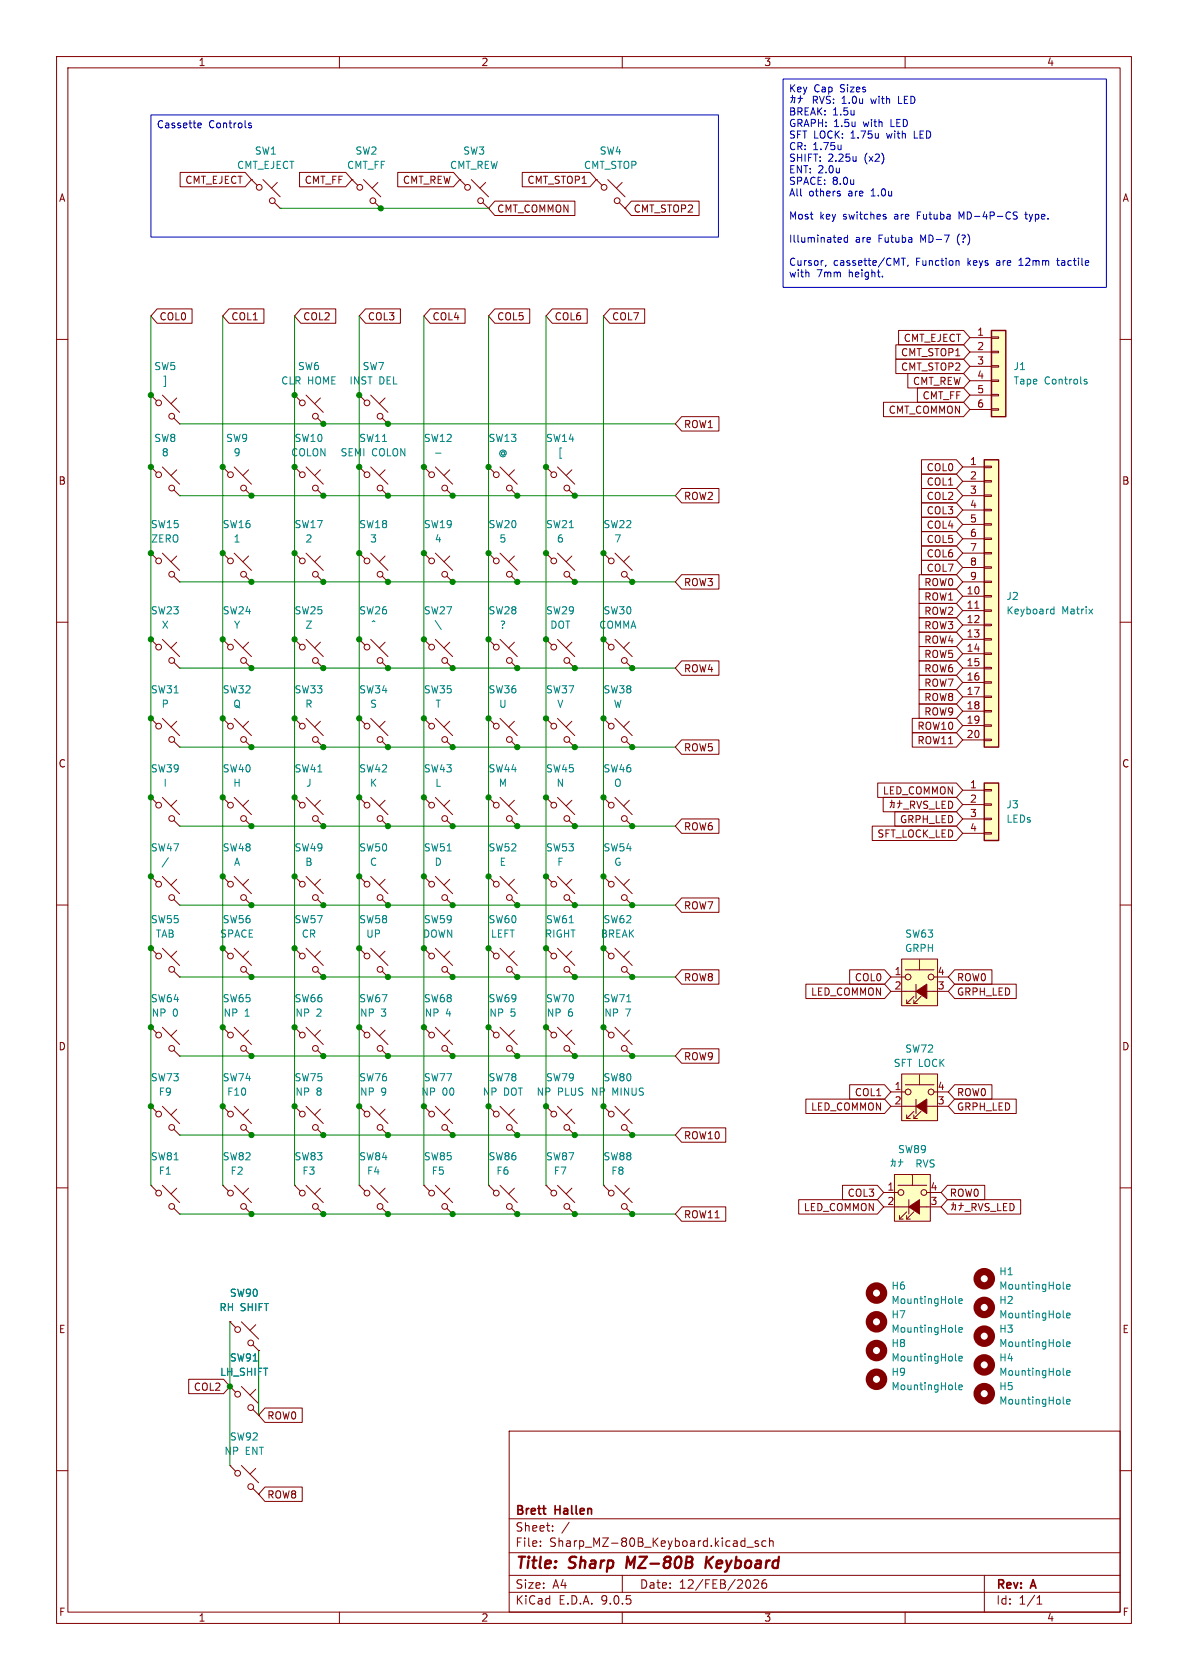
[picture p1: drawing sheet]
<svg xmlns="http://www.w3.org/2000/svg" width="210mm" height="297mm" viewBox="0 0 210 297" stroke-linecap="round" stroke-linejoin="round" font-family="sans-serif">
<defs><g id="words">
<g font-size="2.8" fill="#840000">
<text x="91" y="277.9">Title:</text>
<text x="100.7" y="277.9">Sharp</text>
<text x="111.6" y="277.9">MZ-80B</text>
<text x="126.4" y="277.9">Keyboard</text>
</g>
<g font-size="2.1" fill="#840000">
<text x="91" y="268.2">Brett</text>
<text x="98.2" y="268.2">Hallen</text>
<text x="91" y="273.7">File:</text>
<text x="91" y="271">Sheet:</text>
<text x="97.1" y="273.7">Sharp_MZ-80B_Keyboard.kicad_sch</text>
<text x="91" y="281.1">Size:</text>
<text x="97.7" y="281.1">A4</text>
<text x="113" y="281.1">Date:</text>
<text x="120" y="281.1">12/FEB/2026</text>
<text x="176" y="281.3">Rev:</text>
<text x="182.4" y="281.3">A</text>
<text x="91" y="283.9">KiCad</text>
<text x="98.7" y="283.9">E.D.A.</text>
<text x="106.3" y="283.9">9.0.5</text>
<text x="176" y="283.9">Id:</text>
<text x="180.1" y="283.9">1/1</text>
</g>
<g font-size="1.8" fill="#840000">
<text x="35" y="11.9">1</text>
<text x="85" y="11.9">2</text>
<text x="135" y="11.9">3</text>
<text x="185" y="11.9">4</text>
<text x="10.3" y="35.9">A</text>
<text x="32.7" y="32.7">CMT_EJECT</text>
<text x="53.8" y="32.7">CMT_FF</text>
<text x="71.1" y="32.7">CMT_REW</text>
<text x="93.1" y="32.7">CMT_STOP1</text>
<text x="198.4" y="35.9">A</text>
<text x="87.8" y="37.8">CMT_COMMON</text>
<text x="111.9" y="37.8">CMT_STOP2</text>
<text x="28.1" y="56.8">COL0</text>
<text x="40.8" y="56.8">COL1</text>
<text x="53.5" y="56.8">COL2</text>
<text x="64.9" y="56.8">COL3</text>
<text x="76.4" y="56.8">COL4</text>
<text x="87.8" y="56.8">COL5</text>
<text x="97.9" y="56.8">COL6</text>
<text x="108.1" y="56.8">COL7</text>
<text x="172.6" y="59.4">1</text>
<text x="159.2" y="65.7">CMT_STOP2</text>
<text x="159.2" y="63.2">CMT_STOP1</text>
<text x="159.7" y="60.6">CMT_EJECT</text>
<text x="172.6" y="62">2</text>
<text x="172.6" y="64.5">3</text>
<text x="161.3" y="68.3">CMT_REW</text>
<text x="163" y="70.8">CMT_FF</text>
<text x="172.6" y="67.1">4</text>
<text x="172.6" y="69.6">5</text>
<text x="120.8" y="75.9">ROW1</text>
<text x="157" y="73.3">CMT_COMMON</text>
<text x="172.6" y="72.1">6</text>
<text x="163.7" y="83.5">COL0</text>
<text x="171.4" y="82.3">1</text>
<text x="10.3" y="85.9">B</text>
<text x="120.8" y="88.6">ROW2</text>
<text x="163.7" y="88.6">COL2</text>
<text x="163.7" y="86">COL1</text>
<text x="171.4" y="84.8">2</text>
<text x="171.4" y="87.4">3</text>
<text x="171.4" y="89.9">4</text>
<text x="198.3" y="85.9">B</text>
<text x="163.7" y="91.1">COL3</text>
<text x="163.7" y="93.7">COL4</text>
<text x="171.4" y="92.5">5</text>
<text x="171.4" y="95">6</text>
<text x="163.7" y="101.3">COL7</text>
<text x="163.7" y="96.2">COL5</text>
<text x="163.7" y="98.7">COL6</text>
<text x="171.4" y="97.5">7</text>
<text x="171.4" y="100.1">8</text>
<text x="120.8" y="103.8">ROW3</text>
<text x="163.3" y="103.8">ROW0</text>
<text x="163.3" y="106.4">ROW1</text>
<text x="170.8" y="105.2">10</text>
<text x="170.8" y="107.7">11</text>
<text x="171.4" y="102.6">9</text>
<text x="163.3" y="108.9">ROW2</text>
<text x="163.3" y="114">ROW4</text>
<text x="163.3" y="111.4">ROW3</text>
<text x="170.8" y="110.2">12</text>
<text x="170.8" y="112.8">13</text>
<text x="120.8" y="119.1">ROW4</text>
<text x="163.3" y="116.5">ROW5</text>
<text x="163.3" y="119.1">ROW6</text>
<text x="170.8" y="115.3">14</text>
<text x="170.8" y="117.9">15</text>
<text x="163.3" y="121.6">ROW7</text>
<text x="163.3" y="124.1">ROW8</text>
<text x="170.8" y="120.4">16</text>
<text x="170.8" y="122.9">17</text>
<text x="170.8" y="125.5">18</text>
<text x="162.1" y="131.8">ROW11</text>
<text x="162.1" y="129.2">ROW10</text>
<text x="163.3" y="126.7">ROW9</text>
<text x="170.8" y="128">19</text>
<text x="170.8" y="130.6">20</text>
<text x="10.3" y="135.9">C</text>
<text x="120.8" y="133">ROW5</text>
<text x="198.3" y="135.9">C</text>
<text x="156" y="140.7">LED_COMMON</text>
<text x="171.4" y="139.4">1</text>
<text x="171.4" y="142">2</text>
<text x="120.8" y="147">ROW6</text>
<text x="155" y="148.3">SFT_LOCK_LED</text>
<text x="159" y="145.7">GRPH_LED</text>
<text x="171.4" y="144.5">3</text>
<text x="171.4" y="147.1">4</text>
<text x="120.8" y="161">ROW7</text>
<text x="120.8" y="173.7">ROW8</text>
<text x="151" y="173.7">COL0</text>
<text x="158" y="172.5">1</text>
<text x="165.7" y="172.5">4</text>
<text x="169.1" y="173.7">ROW0</text>
<text x="143.3" y="176.2">LED_COMMON</text>
<text x="158" y="175">2</text>
<text x="165.7" y="175">3</text>
<text x="169.1" y="176.2">GRPH_LED</text>
<text x="10.3" y="185.9">D</text>
<text x="198.3" y="185.9">D</text>
<text x="120.8" y="187.6">ROW9</text>
<text x="143.3" y="196.5">LED_COMMON</text>
<text x="151" y="194">COL1</text>
<text x="158" y="192.8">1</text>
<text x="158" y="195.3">2</text>
<text x="165.7" y="192.8">4</text>
<text x="165.7" y="195.3">3</text>
<text x="169.1" y="196.5">GRPH_LED</text>
<text x="169.1" y="194">ROW0</text>
<text x="120.8" y="201.6">ROW10</text>
<text x="120.8" y="215.6">ROW11</text>
<text x="142" y="214.3">LED_COMMON</text>
<text x="149.7" y="211.8">COL3</text>
<text x="156.8" y="210.6">1</text>
<text x="156.8" y="213.1">2</text>
<text x="164.4" y="210.6">4</text>
<text x="164.4" y="213.1">3</text>
<text x="167.8" y="211.8">ROW0</text>
<text x="10.3" y="235.9">E</text>
<text x="198.3" y="235.9">E</text>
<text x="34.2" y="246.1">COL2</text>
<text x="47.1" y="251.1">ROW0</text>
<text x="47.1" y="265.1">ROW8</text>
<text x="10.3" y="285.9">F</text>
<text x="35" y="286.9">1</text>
<text x="85" y="286.9">2</text>
<text x="135" y="286.9">3</text>
<text x="185" y="286.9">4</text>
<text x="198.4" y="285.9">F</text>
</g>
<g font-size="1.8" fill="#0000c2">
<text x="139.4" y="16.6">Key</text>
<text x="143.9" y="16.6">Cap</text>
<text x="148.6" y="16.6">Sizes</text>
<text x="27.6" y="23">Cassette</text>
<text x="36.9" y="23">Controls</text>
<text x="139.4" y="20.7">BREAK:</text>
<text x="139.4" y="22.8">GRAPH: 1.5u</text>
<text x="147.2" y="20.7">1.5u</text>
<text x="148.7" y="18.7">1.0u</text>
<text x="152.7" y="22.8">with</text>
<text x="157.7" y="22.8">LED</text>
<text x="159" y="18.7">LED</text>
<text x="139.4" y="24.8">SFT LOCK:</text>
<text x="139.4" y="26.9">CR:</text>
<text x="139.4" y="28.9">SHIFT:</text>
<text x="143.7" y="26.9">1.75u</text>
<text x="146.4" y="28.9">2.25u</text>
<text x="150.5" y="24.8">1.75u</text>
<text x="152.9" y="28.9">(x2)</text>
<text x="157" y="24.8">with</text>
<text x="162" y="24.8">LED</text>
<text x="139.4" y="31">ENT: 2.0u</text>
<text x="139.4" y="33">SPACE:</text>
<text x="139.4" y="35.1">All</text>
<text x="143" y="35.1">others</text>
<text x="147.1" y="33">8.0u</text>
<text x="150.1" y="35.1">are</text>
<text x="154.3" y="35.1">1.0u</text>
<text x="139.4" y="39.1">Most</text>
<text x="144.9" y="39.1">key</text>
<text x="149.2" y="39.1">switches</text>
<text x="158.4" y="39.1">are</text>
<text x="162.6" y="39.1">Futuba</text>
<text x="170.2" y="39.1">MD-4P-CS</text>
<text x="182.1" y="39.1">type.</text>
<text x="139.4" y="43.2">Illuminated</text>
<text x="139.4" y="47.3">Cursor,</text>
<text x="147.3" y="47.3">cassette/CMT,</text>
<text x="151.2" y="43.2">are</text>
<text x="155.4" y="43.2">Futuba</text>
<text x="162" y="47.3">Function</text>
<text x="163" y="43.2">MD-7</text>
<text x="169.6" y="43.2">(?)</text>
<text x="171.3" y="47.3">keys</text>
<text x="176.6" y="47.3">are</text>
<text x="180.8" y="47.3">12mm</text>
<text x="187.8" y="47.3">tactile</text>
<text x="139.4" y="49.4">with</text>
<text x="144.4" y="49.4">7mm</text>
<text x="150.1" y="49.4">height.</text>
</g>
<g font-size="1.8" fill="#008484">
<text x="45" y="27.5">SW1</text>
<text x="62.7" y="27.5">SW2</text>
<text x="81.8" y="27.5">SW3</text>
<text x="105.9" y="27.5">SW4</text>
<text x="41.8" y="30.1">CMT_EJECT</text>
<text x="61.3" y="30.1">CMT_FF</text>
<text x="79.5" y="30.1">CMT_REW</text>
<text x="103.1" y="30.1">CMT_STOP</text>
<text x="27.2" y="65.6">SW5</text>
<text x="52.6" y="65.6">SW6</text>
<text x="64" y="65.6">SW7</text>
<text x="179.1" y="65.6">J1</text>
<text x="28.7" y="68.2">]</text>
<text x="49.6" y="68.2">CLR HOME</text>
<text x="61.7" y="68.2">INST</text>
<text x="67" y="68.2">DEL</text>
<text x="179.1" y="68.2">Tape</text>
<text x="184.6" y="68.2">Controls</text>
<text x="27.2" y="78.3">SW8</text>
<text x="28.5" y="80.9">8</text>
<text x="39.9" y="78.3">SW9</text>
<text x="41.2" y="80.9">9</text>
<text x="51.4" y="80.9">COLON</text>
<text x="52" y="78.3">SW10</text>
<text x="60.1" y="80.9">SEMI</text>
<text x="63.4" y="78.3">SW11</text>
<text x="65.7" y="80.9">COLON</text>
<text x="74.8" y="78.3">SW12</text>
<text x="86.3" y="78.3">SW13</text>
<text x="88" y="80.9">@</text>
<text x="96.4" y="78.3">SW14</text>
<text x="98.5" y="80.9">[</text>
<text x="26.6" y="93.6">SW15</text>
<text x="39.3" y="93.6">SW16</text>
<text x="52" y="93.6">SW17</text>
<text x="63.4" y="93.6">SW18</text>
<text x="74.8" y="93.6">SW19</text>
<text x="86.3" y="93.6">SW20</text>
<text x="96.4" y="93.6">SW21</text>
<text x="106.6" y="93.6">SW22</text>
<text x="26.6" y="96.1">ZERO</text>
<text x="41.2" y="96.1">1</text>
<text x="53.9" y="96.1">2</text>
<text x="65.3" y="96.1">3</text>
<text x="76.8" y="96.1">4</text>
<text x="88.2" y="96.1">5</text>
<text x="98.4" y="96.1">6</text>
<text x="108.5" y="96.1">7</text>
<text x="177.8" y="106.3">J2</text>
<text x="26.6" y="108.8">SW23</text>
<text x="28.5" y="111.4">X</text>
<text x="39.3" y="108.8">SW24</text>
<text x="41.3" y="111.4">Y</text>
<text x="52" y="108.8">SW25</text>
<text x="53.9" y="111.4">Z</text>
<text x="63.4" y="108.8">SW26</text>
<text x="74.8" y="108.8">SW27</text>
<text x="76.9" y="111.4">\</text>
<text x="86.3" y="108.8">SW28</text>
<text x="88.3" y="111.4">?</text>
<text x="96.4" y="108.8">SW29</text>
<text x="97.2" y="111.4">DOT</text>
<text x="105.8" y="111.4">COMMA</text>
<text x="106.6" y="108.8">SW30</text>
<text x="177.8" y="108.8">Keyboard</text>
<text x="187.7" y="108.8">Matrix</text>
<text x="26.6" y="122.8">SW31</text>
<text x="28.5" y="125.3">P</text>
<text x="39.3" y="122.8">SW32</text>
<text x="41.1" y="125.3">Q</text>
<text x="52" y="122.8">SW33</text>
<text x="53.9" y="125.3">R</text>
<text x="63.4" y="122.8">SW34</text>
<text x="65.3" y="125.3">S</text>
<text x="74.8" y="122.8">SW35</text>
<text x="76.9" y="125.3">T</text>
<text x="86.3" y="122.8">SW36</text>
<text x="88.1" y="125.3">U</text>
<text x="96.4" y="122.8">SW37</text>
<text x="98.4" y="125.3">V</text>
<text x="106.6" y="122.8">SW38</text>
<text x="108.4" y="125.3">W</text>
<text x="26.6" y="136.8">SW39</text>
<text x="39.3" y="136.8">SW40</text>
<text x="52" y="136.8">SW41</text>
<text x="63.4" y="136.8">SW42</text>
<text x="74.8" y="136.8">SW43</text>
<text x="86.3" y="136.8">SW44</text>
<text x="96.4" y="136.8">SW45</text>
<text x="106.6" y="136.8">SW46</text>
<text x="28.8" y="139.3">I</text>
<text x="41.1" y="139.3">H</text>
<text x="54" y="139.3">J</text>
<text x="65.3" y="139.3">K</text>
<text x="76.9" y="139.3">L</text>
<text x="88.1" y="139.3">M</text>
<text x="98.3" y="139.3">N</text>
<text x="108.5" y="139.3">O</text>
<text x="177.8" y="143.1">J3</text>
<text x="177.8" y="145.6">LEDs</text>
<text x="26.6" y="150.7">SW47</text>
<text x="39.3" y="150.7">SW48</text>
<text x="41.3" y="153.3">A</text>
<text x="52" y="150.7">SW49</text>
<text x="53.9" y="153.3">B</text>
<text x="63.4" y="150.7">SW50</text>
<text x="65.3" y="153.3">C</text>
<text x="74.8" y="150.7">SW51</text>
<text x="76.7" y="153.3">D</text>
<text x="86.3" y="150.7">SW52</text>
<text x="88.2" y="153.3">E</text>
<text x="96.4" y="150.7">SW53</text>
<text x="98.4" y="153.3">F</text>
<text x="106.6" y="150.7">SW54</text>
<text x="108.5" y="153.3">G</text>
<text x="26.6" y="163.4">SW55</text>
<text x="27.4" y="166">TAB</text>
<text x="38.8" y="166">SPACE</text>
<text x="39.3" y="163.4">SW56</text>
<text x="52" y="163.4">SW57</text>
<text x="53.2" y="166">CR</text>
<text x="63.4" y="163.4">SW58</text>
<text x="64.6" y="166">UP</text>
<text x="74.7" y="166">DOWN</text>
<text x="74.8" y="163.4">SW59</text>
<text x="86.3" y="163.4">SW60</text>
<text x="86.7" y="166">LEFT</text>
<text x="96.2" y="166">RIGHT</text>
<text x="96.4" y="163.4">SW61</text>
<text x="106.1" y="166">BREAK</text>
<text x="106.6" y="163.4">SW62</text>
<text x="159.9" y="166">SW63</text>
<text x="159.9" y="168.5">GRPH</text>
<text x="26.6" y="177.4">SW64</text>
<text x="26.7" y="179.9">NP</text>
<text x="30.5" y="179.9">0</text>
<text x="39.3" y="177.4">SW65</text>
<text x="39.4" y="179.9">NP</text>
<text x="43.2" y="179.9">1</text>
<text x="52" y="177.4">SW66</text>
<text x="52.1" y="179.9">NP</text>
<text x="55.9" y="179.9">2</text>
<text x="63.4" y="177.4">SW67</text>
<text x="63.5" y="179.9">NP</text>
<text x="67.3" y="179.9">3</text>
<text x="74.8" y="177.4">SW68</text>
<text x="75" y="179.9">NP</text>
<text x="78.8" y="179.9">4</text>
<text x="86.3" y="177.4">SW69</text>
<text x="86.4" y="179.9">NP</text>
<text x="90.2" y="179.9">5</text>
<text x="96.4" y="177.4">SW70</text>
<text x="96.6" y="179.9">NP</text>
<text x="100.3" y="179.9">6</text>
<text x="106.6" y="177.4">SW71</text>
<text x="106.7" y="179.9">NP</text>
<text x="110.5" y="179.9">7</text>
<text x="26.6" y="191.4">SW73</text>
<text x="39.3" y="191.4">SW74</text>
<text x="52" y="191.4">SW75</text>
<text x="63.4" y="191.4">SW76</text>
<text x="74.8" y="191.4">SW77</text>
<text x="86.3" y="191.4">SW78</text>
<text x="96.4" y="191.4">SW79</text>
<text x="106.6" y="191.4">SW80</text>
<text x="157.9" y="188.8">SFT LOCK</text>
<text x="159.9" y="186.3">SW72</text>
<text x="28" y="193.9">F9</text>
<text x="40.1" y="193.9">F10</text>
<text x="52.1" y="193.9">NP</text>
<text x="55.9" y="193.9">8</text>
<text x="63.5" y="193.9">NP</text>
<text x="67.3" y="193.9">9</text>
<text x="74.4" y="193.9">NP</text>
<text x="78.1" y="193.9">00</text>
<text x="85.2" y="193.9">NP</text>
<text x="89" y="193.9">DOT</text>
<text x="94.8" y="193.9">NP</text>
<text x="98.5" y="193.9">PLUS NP</text>
<text x="108.1" y="193.9">MINUS</text>
<text x="26.6" y="205.3">SW81</text>
<text x="28" y="207.9">F1</text>
<text x="39.3" y="205.3">SW82</text>
<text x="40.7" y="207.9">F2</text>
<text x="52" y="205.3">SW83</text>
<text x="53.4" y="207.9">F3</text>
<text x="63.4" y="205.3">SW84</text>
<text x="64.8" y="207.9">F4</text>
<text x="74.8" y="205.3">SW85</text>
<text x="76.2" y="207.9">F5</text>
<text x="86.3" y="205.3">SW86</text>
<text x="87.6" y="207.9">F6</text>
<text x="96.4" y="205.3">SW87</text>
<text x="97.8" y="207.9">F7</text>
<text x="106.6" y="205.3">SW88</text>
<text x="108" y="207.9">F8</text>
<text x="157.1" y="206.6">þÿ0«0Ê</text>
<text x="158.6" y="204.1">SW89</text>
<text x="162.1" y="206.6">RVS</text>
<text x="176.5" y="225.7">H1</text>
<text x="38.7" y="232">RH SHIFT</text>
<text x="40.5" y="229.5">SW90</text>
<text x="157.5" y="228.2">H6</text>
<text x="157.5" y="230.7">MountingHole</text>
<text x="157.5" y="233.3">H7</text>
<text x="176.5" y="228.2">MountingHole</text>
<text x="176.5" y="230.7">H2</text>
<text x="176.5" y="233.3">MountingHole</text>
<text x="157.5" y="235.8">MountingHole</text>
<text x="157.5" y="238.4">H8</text>
<text x="176.5" y="235.8">H3</text>
<text x="176.5" y="238.4">MountingHole</text>
<text x="38.8" y="243.4">LH_SHIFT</text>
<text x="40.5" y="240.9">SW91</text>
<text x="157.5" y="243.4">H9</text>
<text x="157.5" y="246">MountingHole</text>
<text x="157.5" y="240.9">MountingHole</text>
<text x="176.5" y="246">H5</text>
<text x="176.5" y="240.9">H4</text>
<text x="176.5" y="243.4">MountingHole</text>
<text x="176.5" y="248.5">MountingHole</text>
<text x="39.6" y="257.4">NP</text>
<text x="40.5" y="254.9">SW92</text>
<text x="43.3" y="257.4">ENT</text>
</g>
</g></defs>
<g fill="none" stroke="#840000" stroke-width=".18">
<path d="M10 10h190v277h-190zM12 12h186v273h-186zM60 10v2M110 10v2M160 10v2M44.4 31.8l1.1 1M44.4 31.8h.1M46.5 31.8l3 3M48.5 35.8l1 1M49 32.3l-1 1M49.5 36.8h.1M10 60h2"/>
<path d="M198 60h2M74.9 82.6l1 1M74.9 82.6h.1M74.9 97.8l1 1M74.9 97.8h.1M77 82.6l3 3M77 97.8l3 3M79 86.6l1 1M79.5 83.1l-1 1M79.5 98.3l-1 1M80 87.6h.1M86.4 82.6l1 1"/>
<path d="M86.4 82.6h.1M86.4 97.8l1 1M86.4 97.8h.1M88.4 82.6l3 3M88.4 97.8l3 3M90.4 86.6l1 1M90.9 83.1l-1 1M90.9 98.3l-1 1M91.4 87.6h.1M96.5 82.6l1 1M96.5 82.6h.1M98.6 82.6l3 3"/>
<path d="M100.6 86.6l1 1M101.1 83.1l-1 1M101.6 87.6h.1M106.7 97.8l1 1M106.7 97.8h.1M108.7 97.8l3.1 3M111.3 98.3l-1.1 1M10 110h2M79 101.9l1 1M80 102.9h.1M90.4 101.9l1 1M91.4 102.9h.1"/>
<path d="M96.5 113l1 1M96.5 113h.1M98.6 113l3 3.1M100.6 117.1l1 1M101.1 113.5l-1 1.1M101.6 118.1h.1M106.7 113l1 1M106.7 113h.1M108.7 113l3.1 3.1M110.7 101.9l1.1 1M110.7 117.1l1.1 1M111.3 113.5l-1.1 1.1"/>
<path d="M111.8 102.9h.1M111.8 118.1h.1M198 110h2M26.7 127l1 1M26.7 127h.1M28.7 127l3 3M30.7 131.1l1 1M31.2 127.5l-1 1M31.7 132.1h.1M39.4 127l1 1M39.4 127h.1M41.4 127l3 3"/>
<path d="M43.4 131.1l1 1M43.9 127.5l-1 1M44.4 132.1h.1M96.5 127l1 1M96.5 127h.1M98.6 127l3 3M100.6 131.1l1 1M101.1 127.5l-1 1M101.6 132.1h.1M106.7 127l1 1M106.7 127h.1M108.7 127l3.1 3"/>
<path d="M110.7 131.1l1.1 1M111.3 127.5l-1.1 1M111.8 132.1h.1M10 160h2M26.7 154.9l1 1.1M26.7 154.9h.1M28.7 154.9l3 3.1M30.7 159l1 1M31.2 155.4l-1 1.1M86.4 154.9l1 1.1M86.4 154.9h.1M88.4 154.9l3 3.1"/>
<path d="M90.4 159l1 1M90.9 155.4l-1 1.1M96.5 154.9l1 1.1M96.5 154.9h.1M98.6 154.9l3 3.1M100.6 159l1 1M101.1 155.4l-1 1.1M106.7 154.9l1 1.1M106.7 154.9h.1M108.7 154.9l3.1 3.1M110.7 159l1.1 1M111.3 155.4l-1.1 1.1"/>
<path d="M198 160h2M26.7 167.6l1 1.1M26.7 167.6h.1M28.7 167.6l3 3.1M30.7 171.7l1 1M31.2 168.1l-1 1.1M31.7 172.7h.1M31.7 160h.1M39.4 167.6l1 1.1M39.4 167.6h.1M41.4 167.6l3 3.1M43.4 171.7l1 1"/>
<path d="M43.9 168.1l-1 1.1M44.4 172.7h.1M86.4 167.6l1 1.1M86.4 167.6h.1M88.4 167.6l3 3.1M90.4 171.7l1 1M90.9 168.1l-1 1.1M91.4 160h.1M91.4 172.7h.1M96.5 167.6l1 1.1M96.5 167.6h.1M98.6 167.6l3 3.1"/>
<path d="M100.6 171.7l1 1M101.1 168.1l-1 1.1M101.6 160h.1M101.6 172.7h.1M106.7 167.6l1 1.1M106.7 167.6h.1M108.7 167.6l3.1 3.1M110.7 171.7l1.1 1M111.3 168.1l-1.1 1.1M111.8 172.7h.1M111.8 160h.1M26.7 181.6l1 1"/>
<path d="M26.7 181.6h.1M28.7 181.6l3 3.1M30.7 185.7l1 1M31.2 182.1l-1 1M31.7 186.7h.1M39.4 195.6l1 1M39.4 195.6h.1M39.4 181.6l1 1M39.4 181.6h.1M41.4 195.6l3 3M41.4 181.6l3 3.1M43.4 199.6l1 1.1"/>
<path d="M43.4 185.7l1 1M43.9 196.1l-1 1M43.9 182.1l-1 1M44.4 186.7h.1M10 210h2M44.4 200.7h.1M198 210h2M90 253h108v32h-108zM10 260h2M90 278.5h108M90 274.5h108M90 268.5h108"/>
<path d="M95.5 273.2v.2M95.5 272.5v.1M97.7 270.5v.2M97.7 269.8v.1M100.6 269.1l-1.3 1.9M110 278.5v3M132 273.5h1.2M134 279.4v.5l-.8 .9h.9M134 272.5l-.3-.1-.2 .2v.2l.5 .2v.3h-.5M134.9 279.4a1.17 1.17 0 0 0-.1 1.3h.6l.1-.6-.2-.2h-.5l-.1 .2M135.4 272.5l-.4-.1-.3 .3v.4l.1 .2h.6M136 272.5l.3-.1 .3 .1 .1 .9"/>
<path d="M136 271.9v1.5M174 278.5v6.5M198 260h2M60 285v2M90 281.5h108M110 285v2M160 285v2M183.3 283.6h.9M183.3 282.5l.5-.4v1.5"/>
<circle cx="45.8" cy="33.1" r=".51"/>
<circle cx="48.1" cy="35.5" r=".51"/>
<circle cx="76.3" cy="99.2" r=".51"/>
<circle cx="76.3" cy="83.9" r=".51"/>
<circle cx="78.6" cy="86.3" r=".51"/>
<circle cx="87.7" cy="99.2" r=".51"/>
<circle cx="87.7" cy="83.9" r=".51"/>
<circle cx="90" cy="86.3" r=".51"/>
<circle cx="97.9" cy="83.9" r=".51"/>
<circle cx="100.2" cy="86.3" r=".51"/>
<circle cx="108.1" cy="99.2" r=".51"/>
<circle cx="78.6" cy="101.5" r=".51"/>
<circle cx="90" cy="101.5" r=".51"/>
<circle cx="97.9" cy="114.4" r=".51"/>
<circle cx="100.2" cy="116.8" r=".51"/>
<circle cx="108.1" cy="114.4" r=".51"/>
<circle cx="110.4" cy="101.5" r=".51"/>
<circle cx="110.4" cy="116.8" r=".51"/>
<circle cx="28" cy="128.4" r=".51"/>
<circle cx="30.4" cy="130.7" r=".51"/>
<circle cx="40.7" cy="128.4" r=".51"/>
<circle cx="43.1" cy="130.7" r=".51"/>
<circle cx="97.9" cy="128.4" r=".51"/>
<circle cx="100.2" cy="130.7" r=".51"/>
<circle cx="108.1" cy="128.4" r=".51"/>
<circle cx="110.4" cy="130.7" r=".51"/>
<circle cx="28" cy="156.3" r=".51"/>
<circle cx="30.4" cy="158.7" r=".51"/>
<circle cx="87.7" cy="156.3" r=".51"/>
<circle cx="90" cy="158.7" r=".51"/>
<circle cx="97.9" cy="156.3" r=".51"/>
<circle cx="100.2" cy="158.7" r=".51"/>
<circle cx="108.1" cy="156.3" r=".51"/>
<circle cx="110.4" cy="158.7" r=".51"/>
<circle cx="28" cy="169" r=".51"/>
<circle cx="30.4" cy="171.4" r=".51"/>
<circle cx="40.7" cy="169" r=".51"/>
<circle cx="43.1" cy="171.4" r=".51"/>
<circle cx="87.7" cy="169" r=".51"/>
<circle cx="90" cy="171.4" r=".51"/>
<circle cx="97.9" cy="169" r=".51"/>
<circle cx="100.2" cy="171.4" r=".51"/>
<circle cx="108.1" cy="169" r=".51"/>
<circle cx="110.4" cy="171.4" r=".51"/>
<circle cx="28" cy="183" r=".51"/>
<circle cx="30.4" cy="185.3" r=".51"/>
<circle cx="40.7" cy="197" r=".51"/>
<circle cx="40.7" cy="183" r=".51"/>
<circle cx="43.1" cy="199.3" r=".51"/>
<circle cx="43.1" cy="185.3" r=".51"/>
</g>
<path d="M110.9 275.2l-.2 2M124.9 275.2l-.2 2M125.1 276.1l.7 1.1M126.1 275.2l-1.3 1.1" fill="none" stroke="#840000" stroke-width=".4"/>
<path d="M77 80.1h1M29.8 151.6l-1.1 1.7M168.9 230.3l.2 .1M168.9 235.3l.2 .2M169.5 230l.6-.1-.1-.2-.3-.1-.2 .2 .1 .6h.4M169.5 235.1l.6-.1-.1-.3h-.3l-.2 .2 .1 .6h.4M168.9 245.5l.2 .2M168.9 240.4l.2 .2M169.5 245.3l.6-.2-.1-.2-.3-.1-.2 .2 .1 .6h.4M169.5 240.2l.6-.1-.1-.3h-.3l-.2 .1 .1 .6h.4" fill="none" stroke="#008484" stroke-width=".18"/>
<g fill="none" stroke="#840000" stroke-width="1.3">
<circle cx="154.9" cy="228.6" r="1.27"/>
<circle cx="154.9" cy="233.7" r="1.27"/>
<circle cx="154.9" cy="238.8" r="1.27"/>
<circle cx="154.9" cy="243.8" r="1.27"/>
</g>
<path d="M159.4 189.9h6.3v8.2h-6.3z" fill="#ffffc2"/>
<g fill="none" stroke="#840000" stroke-width=".18">
<path d="M157.5 195.6h10.1M157.5 193h2.5M159.4 189.9h6.3v8.2h-6.3zM160 191.8h5.1M160.3 197.1v.6h.6M161.5 197.1v.6h.7M161.5 196.5l-1.2 1.2M161.9 194.3v2.6M162.6 190v1.8M162.8 196.5l-1.3 1.2M165.1 193h2.5"/>
<circle cx="160.5" cy="193" r=".51"/>
<circle cx="164.6" cy="193" r=".51"/>
</g>
<path d="M161.9 195.6l1.9-1.3v2.6z" fill="#840000" stroke="#840000" stroke-width=".18"/>
<path d="M158.1 207.6h6.4v8.3h-6.4z" fill="#ffffc2"/>
<g fill="none" stroke="#840000" stroke-width=".18">
<path d="M52.1 127l1 1M52.1 127h.1M54.1 127l3 3M56.1 131.1l1 1M56.6 127.5l-1 1M57.1 132.1h.1M52.1 141l1 1M52.1 141h.1M54.1 141l3 3M56.1 145l1 1.1M56.6 141.5l-1 1M57.1 146.1h.1"/>
<path d="M156.2 213.4h10.2M156.2 210.8h2.5M158.1 207.6h6.4v8.3h-6.4zM158.7 209.6h5.1M159 214.9v.6h.6M160.3 214.9v.6h.6M160.3 214.2l-1.3 1.3M160.7 212.1v2.5M161.3 207.8v1.8M161.5 214.2l-1.2 1.3M163.8 210.8h2.6"/>
<circle cx="53.4" cy="128.4" r=".51"/>
<circle cx="55.8" cy="130.7" r=".51"/>
<circle cx="53.4" cy="142.3" r=".51"/>
<circle cx="55.8" cy="144.7" r=".51"/>
<circle cx="159.3" cy="210.8" r=".51"/>
<circle cx="163.3" cy="210.8" r=".51"/>
</g>
<path d="M160.7 213.4l1.9-1.3v2.5z" fill="#840000" stroke="#840000" stroke-width=".18"/>
<g fill="none" stroke="#840000" stroke-width="1.3">
<circle cx="174" cy="226.1" r="1.27"/>
<circle cx="174" cy="231.1" r="1.27"/>
<circle cx="174" cy="236.2" r="1.27"/>
<circle cx="174" cy="241.3" r="1.27"/>
<circle cx="174" cy="246.4" r="1.27"/>
</g>
<path d="M187.9 227.7l.2 .2M187.9 232.8l.2 .2M187.9 237.9l.2 .2M188.6 227.5l.6-.1-.1-.3h-.4l-.1 .1v.6h.5M188.6 232.6l.6-.2-.1-.2-.4-.1-.1 .2v.6h.5M188.6 237.6l.6-.1-.1-.2-.4-.1-.1 .2v.6h.5M187.9 248l.2 .2M187.9 243l.2 .1M188.6 247.8l.6-.1-.1-.3h-.4l-.1 .2v.6h.5M188.6 242.7l.6-.1-.1-.2-.4-.1-.1 .2v.6h.5" fill="none" stroke="#008484" stroke-width=".18"/>
<path d="M159.4 169.5h6.3v8.3h-6.3z" fill="#ffffc2"/>
<g fill="none" stroke="#840000" stroke-width=".18">
<path d="M52.1 69.9l1 1M52.1 69.9h.1M54.1 69.9l3 3M56.1 73.9l1 1M56.6 70.4l-1 1M57.1 74.9h.1M63.5 69.9l1 1M63.5 69.9h.1M65.5 69.9l3.1 3M67.6 73.9l1 1M68.1 70.4l-1 1M68.6 74.9h.1"/>
<path d="M26.7 82.6l1 1M26.7 82.6h.1M28.7 82.6l3 3M30.7 86.6l1 1M31.2 83.1l-1 1M31.7 87.6h.1M39.4 82.6l1 1M39.4 82.6h.1M41.4 82.6l3 3M43.4 86.6l1 1M43.9 83.1l-1 1M44.4 87.6h.1"/>
<path d="M52.1 82.6l1 1M52.1 82.6h.1M52.1 97.8l1 1M52.1 97.8h.1M54.1 82.6l3 3M54.1 97.8l3 3M56.1 86.6l1 1M56.6 83.1l-1 1M56.6 98.3l-1 1M57.1 87.6h.1M63.5 82.6l1 1M63.5 82.6h.1"/>
<path d="M63.5 97.8l1 1M63.5 97.8h.1M65.5 82.6l3.1 3M65.5 97.8l3.1 3M67.6 86.6l1 1M68.1 83.1l-1 1M68.1 98.3l-1 1M68.6 87.6h.1M96.5 97.8l1 1M96.5 97.8h.1M98.6 97.8l3 3M101.1 98.3l-1 1"/>
<path d="M52.1 113l1 1M52.1 113h.1M54.1 113l3 3.1M56.1 117.1l1 1M56.1 101.9l1 1M56.6 113.5l-1 1.1M57.1 118.1h.1M57.1 102.9h.1M63.5 113l1 1M63.5 113h.1M65.5 113l3.1 3.1M67.6 117.1l1 1"/>
<path d="M67.6 101.9l1 1M68.1 113.5l-1 1.1M68.6 118.1h.1M68.6 102.9h.1M74.9 113l1 1M74.9 113h.1M77 113l3 3.1M79 117.1l1 1M79.5 113.5l-1 1.1M80 118.1h.1M86.4 113l1 1M86.4 113h.1"/>
<path d="M88.4 113l3 3.1M90.4 117.1l1 1M90.9 113.5l-1 1.1M91.4 118.1h.1M100.6 101.9l1 1M101.6 102.9h.1M63.5 127l1 1M63.5 127h.1M65.5 127l3.1 3M67.6 131.1l1 1M68.1 127.5l-1 1M68.6 132.1h.1"/>
<path d="M74.9 127l1 1M74.9 127h.1M77 127l3 3M79 131.1l1 1M79.5 127.5l-1 1M80 132.1h.1M86.4 127l1 1M86.4 127h.1M88.4 127l3 3M90.4 131.1l1 1M90.9 127.5l-1 1M91.4 132.1h.1"/>
<path d="M26.7 141l1 1M26.7 141h.1M28.7 141l3 3M30.7 145l1 1.1M31.2 141.5l-1 1M31.7 146.1h.1M39.4 141l1 1M39.4 141h.1M39.4 154.9l1 1.1M39.4 154.9h.1M41.4 141l3 3M41.4 154.9l3 3.1"/>
<path d="M43.4 145l1 1.1M43.4 159l1 1M43.9 141.5l-1 1M43.9 155.4l-1 1.1M44.4 146.1h.1M52.1 154.9l1 1.1M52.1 154.9h.1M54.1 154.9l3 3.1M56.1 159l1 1M56.6 155.4l-1 1.1M63.5 141l1 1M63.5 141h.1"/>
<path d="M63.5 154.9l1 1.1M63.5 154.9h.1M65.5 141l3.1 3M65.5 154.9l3.1 3.1M67.6 145l1 1.1M67.6 159l1 1M68.1 141.5l-1 1M68.1 155.4l-1 1.1M68.6 146.1h.1M74.9 141l1 1M74.9 141h.1M74.9 154.9l1 1.1"/>
<path d="M74.9 154.9h.1M77 141l3 3M77 154.9l3 3.1M79 145l1 1.1M79 159l1 1M79.5 141.5l-1 1M79.5 155.4l-1 1.1M80 146.1h.1M86.4 141l1 1M86.4 141h.1M88.4 141l3 3M90.4 145l1 1.1"/>
<path d="M90.9 141.5l-1 1M91.4 146.1h.1M44.4 160h.1M52.1 167.6l1 1.1M52.1 167.6h.1M54.1 167.6l3 3.1M56.1 171.7l1 1M56.6 168.1l-1 1.1M57.1 160h.1M57.1 172.7h.1M63.5 167.6l1 1.1M63.5 167.6h.1"/>
<path d="M65.5 167.6l3.1 3.1M67.6 171.7l1 1M68.1 168.1l-1 1.1M68.6 172.7h.1M68.6 160h.1M74.9 167.6l1 1.1M74.9 167.6h.1M77 167.6l3 3.1M79 171.7l1 1M79.5 168.1l-1 1.1M80 172.7h.1M80 160h.1"/>
<path d="M157.5 175.3h10.1M157.5 172.7h2.5M159.4 169.5h6.3v8.3h-6.3zM160 171.5h5.1M160.3 176.8v.6h.6M161.5 176.8v.6h.7M161.5 176.1l-1.2 1.3M161.9 174v2.5M162.6 169.7v1.8M162.8 176.1l-1.3 1.3M165.1 172.7h2.5M52.1 195.6l1 1"/>
<path d="M52.1 195.6h.1M52.1 181.6l1 1M52.1 181.6h.1M54.1 195.6l3 3M54.1 181.6l3 3.1M56.1 199.6l1 1.1M56.1 185.7l1 1M56.6 196.1l-1 1M56.6 182.1l-1 1M57.1 186.7h.1M63.5 195.6l1 1M63.5 195.6h.1"/>
<path d="M63.5 181.6l1 1M63.5 181.6h.1M65.5 195.6l3.1 3M65.5 181.6l3.1 3.1M67.6 199.6l1 1.1M67.6 185.7l1 1M68.1 196.1l-1 1M68.1 182.1l-1 1M68.6 186.7h.1M74.9 195.6l1 1M74.9 195.6h.1M74.9 181.6l1 1"/>
<path d="M74.9 181.6h.1M77 195.6l3 3M77 181.6l3 3.1M79 199.6l1 1.1M79 185.7l1 1M79.5 196.1l-1 1M79.5 182.1l-1 1M80 186.7h.1M86.4 181.6l1 1M86.4 181.6h.1M86.4 195.6l1 1M86.4 195.6h.1"/>
<path d="M88.4 181.6l3 3.1M88.4 195.6l3 3M90.4 185.7l1 1M90.4 199.6l1 1.1M90.9 182.1l-1 1M90.9 196.1l-1 1M91.4 186.7h.1M96.5 195.6l1 1M96.5 195.6h.1M96.5 181.6l1 1M96.5 181.6h.1M98.6 195.6l3 3"/>
<path d="M98.6 181.6l3 3.1M100.6 199.6l1 1.1M100.6 185.7l1 1M101.1 196.1l-1 1M101.1 182.1l-1 1M101.6 186.7h.1M106.7 195.6l1 1M106.7 195.6h.1M106.7 181.6l1 1M106.7 181.6h.1M108.7 195.6l3.1 3M108.7 181.6l3.1 3.1"/>
<path d="M110.7 199.6l1.1 1.1M110.7 185.7l1.1 1M111.3 196.1l-1.1 1M111.3 182.1l-1.1 1M111.8 186.7h.1M26.7 209.6l1 1M26.7 209.6h.1M28.7 209.6l3 3M30.7 213.6l1 1M31.2 210.1l-1 1M31.7 214.6h.1M39.4 209.6l1 1"/>
<path d="M39.4 209.6h.1M41.4 209.6l3 3M43.4 213.6l1 1M43.9 210.1l-1 1M44.4 214.6h.1M52.1 209.6l1 1M52.1 209.6h.1M54.1 209.6l3 3M56.1 213.6l1 1M56.6 210.1l-1 1M57.1 200.7h.1M57.1 214.6h.1"/>
<path d="M63.5 209.6l1 1M63.5 209.6h.1M65.5 209.6l3.1 3M67.6 213.6l1 1M68.1 210.1l-1 1M68.6 200.7h.1M68.6 214.6h.1M74.9 209.6l1 1M74.9 209.6h.1M77 209.6l3 3M79 213.6l1 1M79.5 210.1l-1 1"/>
<path d="M80 200.7h.1M80 214.6h.1M86.4 209.6l1 1M86.4 209.6h.1M88.4 209.6l3 3M90.4 213.6l1 1M90.9 210.1l-1 1M91.4 200.7h.1M91.4 214.6h.1M96.5 209.6l1 1M96.5 209.6h.1M98.6 209.6l3 3"/>
<path d="M100.6 213.6l1 1M101.1 210.1l-1 1M101.6 200.7h.1M101.6 214.6h.1M106.7 209.6l1 1M106.7 209.6h.1M108.7 209.6l3.1 3M110.7 213.6l1.1 1M111.3 210.1l-1.1 1M111.8 200.7h.1M111.8 214.6h.1M40.6 233.7l1.1 1"/>
<path d="M40.6 233.7h.1M42.7 233.7l3 3M44.7 237.7l1 1.1M45.2 234.2l-1 1M45.7 238.8h.1M40.6 259.1l1.1 1M40.6 259.1h.1M40.6 245.1l1.1 1M40.6 245.1h.1M42.7 259.1l3 3M42.7 245.1l3 3.1M44.7 249.2l1 1"/>
<path d="M45.2 259.6l-1 1M45.2 245.6l-1 1M45.7 250.2h.1M44.7 263.1l1 1.1M45.7 264.2h.1"/>
<circle cx="53.4" cy="71.2" r=".51"/>
<circle cx="55.8" cy="73.6" r=".51"/>
<circle cx="64.9" cy="71.2" r=".51"/>
<circle cx="67.2" cy="73.6" r=".51"/>
<circle cx="28" cy="83.9" r=".51"/>
<circle cx="30.4" cy="86.3" r=".51"/>
<circle cx="40.7" cy="83.9" r=".51"/>
<circle cx="43.1" cy="86.3" r=".51"/>
<circle cx="53.4" cy="99.2" r=".51"/>
<circle cx="53.4" cy="83.9" r=".51"/>
<circle cx="55.8" cy="86.3" r=".51"/>
<circle cx="64.9" cy="83.9" r=".51"/>
<circle cx="64.9" cy="99.2" r=".51"/>
<circle cx="67.2" cy="86.3" r=".51"/>
<circle cx="97.9" cy="99.2" r=".51"/>
<circle cx="53.4" cy="114.4" r=".51"/>
<circle cx="55.8" cy="116.8" r=".51"/>
<circle cx="55.8" cy="101.5" r=".51"/>
<circle cx="64.9" cy="114.4" r=".51"/>
<circle cx="67.2" cy="116.8" r=".51"/>
<circle cx="67.2" cy="101.5" r=".51"/>
<circle cx="76.3" cy="114.4" r=".51"/>
<circle cx="78.6" cy="116.8" r=".51"/>
<circle cx="87.7" cy="114.4" r=".51"/>
<circle cx="90" cy="116.8" r=".51"/>
<circle cx="100.2" cy="101.5" r=".51"/>
<circle cx="64.9" cy="128.4" r=".51"/>
<circle cx="67.2" cy="130.7" r=".51"/>
<circle cx="76.3" cy="128.4" r=".51"/>
<circle cx="78.6" cy="130.7" r=".51"/>
<circle cx="87.7" cy="128.4" r=".51"/>
<circle cx="90" cy="130.7" r=".51"/>
<circle cx="28" cy="142.3" r=".51"/>
<circle cx="30.4" cy="144.7" r=".51"/>
<circle cx="40.7" cy="156.3" r=".51"/>
<circle cx="40.7" cy="142.3" r=".51"/>
<circle cx="43.1" cy="158.7" r=".51"/>
<circle cx="43.1" cy="144.7" r=".51"/>
<circle cx="53.4" cy="156.3" r=".51"/>
<circle cx="55.8" cy="158.7" r=".51"/>
<circle cx="64.9" cy="156.3" r=".51"/>
<circle cx="64.9" cy="142.3" r=".51"/>
<circle cx="67.2" cy="144.7" r=".51"/>
<circle cx="67.2" cy="158.7" r=".51"/>
<circle cx="76.3" cy="156.3" r=".51"/>
<circle cx="76.3" cy="142.3" r=".51"/>
<circle cx="78.6" cy="144.7" r=".51"/>
<circle cx="78.6" cy="158.7" r=".51"/>
<circle cx="87.7" cy="142.3" r=".51"/>
<circle cx="90" cy="144.7" r=".51"/>
<circle cx="53.4" cy="169" r=".51"/>
<circle cx="55.8" cy="171.4" r=".51"/>
<circle cx="64.9" cy="169" r=".51"/>
<circle cx="67.2" cy="171.4" r=".51"/>
<circle cx="76.3" cy="169" r=".51"/>
<circle cx="78.6" cy="171.4" r=".51"/>
<circle cx="160.5" cy="172.7" r=".51"/>
<circle cx="164.6" cy="172.7" r=".51"/>
<circle cx="53.4" cy="183" r=".51"/>
<circle cx="53.4" cy="197" r=".51"/>
<circle cx="55.8" cy="199.3" r=".51"/>
<circle cx="55.8" cy="185.3" r=".51"/>
<circle cx="64.9" cy="197" r=".51"/>
<circle cx="64.9" cy="183" r=".51"/>
<circle cx="67.2" cy="199.3" r=".51"/>
<circle cx="67.2" cy="185.3" r=".51"/>
<circle cx="76.3" cy="197" r=".51"/>
<circle cx="76.3" cy="183" r=".51"/>
<circle cx="78.6" cy="199.3" r=".51"/>
<circle cx="78.6" cy="185.3" r=".51"/>
<circle cx="87.7" cy="197" r=".51"/>
<circle cx="87.7" cy="183" r=".51"/>
<circle cx="90" cy="185.3" r=".51"/>
<circle cx="90" cy="199.3" r=".51"/>
<circle cx="97.9" cy="197" r=".51"/>
<circle cx="97.9" cy="183" r=".51"/>
<circle cx="100.2" cy="199.3" r=".51"/>
<circle cx="100.2" cy="185.3" r=".51"/>
<circle cx="108.1" cy="183" r=".51"/>
<circle cx="108.1" cy="197" r=".51"/>
<circle cx="110.4" cy="185.3" r=".51"/>
<circle cx="110.4" cy="199.3" r=".51"/>
<circle cx="28" cy="210.9" r=".51"/>
<circle cx="30.4" cy="213.3" r=".51"/>
<circle cx="40.7" cy="210.9" r=".51"/>
<circle cx="43.1" cy="213.3" r=".51"/>
<circle cx="53.4" cy="210.9" r=".51"/>
<circle cx="55.8" cy="213.3" r=".51"/>
<circle cx="64.9" cy="210.9" r=".51"/>
<circle cx="67.2" cy="213.3" r=".51"/>
<circle cx="76.3" cy="210.9" r=".51"/>
<circle cx="78.6" cy="213.3" r=".51"/>
<circle cx="87.7" cy="210.9" r=".51"/>
<circle cx="90" cy="213.3" r=".51"/>
<circle cx="97.9" cy="210.9" r=".51"/>
<circle cx="100.2" cy="213.3" r=".51"/>
<circle cx="108.1" cy="210.9" r=".51"/>
<circle cx="110.4" cy="213.3" r=".51"/>
<circle cx="42" cy="235.1" r=".51"/>
<circle cx="44.3" cy="237.4" r=".51"/>
<circle cx="42" cy="246.5" r=".51"/>
<circle cx="44.3" cy="248.8" r=".51"/>
<circle cx="42" cy="260.5" r=".51"/>
<circle cx="44.3" cy="262.8" r=".51"/>
</g>
<path d="M161.9 175.3l1.9-1.3v2.5z" fill="#840000" stroke="#840000" stroke-width=".18"/>
<path d="M65.8 109.9l.2-.2 .3 .2" fill="none" stroke="#008484" stroke-width=".18"/>
<path d="M175.3 58.4h2.5v15.3h-2.5z" fill="#ffffc2"/>
<path d="M175.3 58.4h2.5v15.3h-2.5z" fill="none" stroke="#840000" stroke-width=".25"/>
<g fill="none" stroke="#840000" stroke-width=".18">
<path d="M171.4 59.7h3.9M175.3 59.6h1.2v.2h-1.2zM171.4 62.2h3.9M171.4 64.8h3.9M171.4 67.3h3.9M171.4 69.9h3.9M171.4 72.4h3.9M175.3 62.1h1.2v.3h-1.2zM175.3 64.6h1.2v.3h-1.2zM175.3 67.2h1.2v.2h-1.2zM175.3 69.7h1.2v.3h-1.2zM175.3 72.3h1.2v.2h-1.2z"/>
<path d="M26.7 97.8l1 1M26.7 97.8h.1M28.7 97.8l3 3M31.2 98.3l-1 1M39.4 97.8l1 1M39.4 97.8h.1M41.4 97.8l3 3M43.9 98.3l-1 1M26.7 113l1 1M26.7 113h.1M28.7 113l3 3.1M30.7 117.1l1 1"/>
<path d="M30.7 101.9l1 1M31.2 113.5l-1 1.1M31.7 118.1h.1M31.7 102.9h.1M39.4 113l1 1M39.4 113h.1M41.4 113l3 3.1M43.4 117.1l1 1M43.4 101.9l1 1M43.9 113.5l-1 1.1M44.4 118.1h.1M44.4 102.9h.1"/>
<path d="M26.7 195.6l1 1M26.7 195.6h.1M28.7 195.6l3 3M30.7 199.6l1 1.1M31.2 196.1l-1 1M31.7 200.7h.1"/>
<circle cx="28" cy="99.2" r=".51"/>
<circle cx="40.7" cy="99.2" r=".51"/>
<circle cx="28" cy="114.4" r=".51"/>
<circle cx="30.4" cy="116.8" r=".51"/>
<circle cx="30.4" cy="101.5" r=".51"/>
<circle cx="40.7" cy="114.4" r=".51"/>
<circle cx="43.1" cy="116.8" r=".51"/>
<circle cx="43.1" cy="101.5" r=".51"/>
<circle cx="28" cy="197" r=".51"/>
<circle cx="30.4" cy="199.3" r=".51"/>
</g>
<path d="M191.7 67.4l.4 .1 .1 .2-.2 .2-.4-.1M191.7 67.1h.4" fill="none" stroke="#008484" stroke-width=".18"/>
<path d="M174 81.3h2.5v50.8h-2.5z" fill="#ffffc2"/>
<path d="M174 81.3h2.5v50.8h-2.5z" fill="none" stroke="#840000" stroke-width=".25"/>
<g fill="none" stroke="#840000" stroke-width=".18">
<path d="M170.2 82.6h3.8M170.2 85.1h3.8M170.2 87.6h3.8M170.2 90.2h3.8M170.2 92.7h3.8M170.2 95.3h3.8M170.2 97.8h3.8M174 82.4h1.3v.3h-1.3zM174 85h1.3v.2h-1.3zM174 87.5h1.3v.3h-1.3zM174 90h1.3v.3h-1.3zM174 92.6h1.3v.2h-1.3z"/>
<path d="M174 95.1h1.3v.3h-1.3zM174 97.7h1.3v.2h-1.3zM170.2 100.3h3.8M170.2 102.9h3.8M170.2 105.4h3.8M170.2 108h3.8M170.2 110.5h3.8M170.2 113h3.8M170.2 115.6h3.8M170.2 118.1h3.8M172.3 107.5h.8M174 100.2h1.3v.3h-1.3z"/>
<path d="M174 102.7h1.3v.3h-1.3zM174 105.3h1.3v.2h-1.3zM174 107.8h1.3v.3h-1.3zM174 110.4h1.3v.2h-1.3zM174 112.9h1.3v.3h-1.3zM174 115.4h1.3v.3h-1.3zM174 118h1.3v.2h-1.3zM170.2 120.7h3.8M170.2 123.2h3.8M170.2 125.7h3.8M170.2 128.3h3.8M170.2 130.8h3.8"/>
<path d="M174 120.5h1.3v.3h-1.3zM174 123.1h1.3v.2h-1.3zM174 125.6h1.3v.3h-1.3zM174 128.1h1.3v.3h-1.3zM174 130.7h1.3v.2h-1.3z"/>
</g>
<path d="M185.8 108.5h.5M185.8 107.7h.5M186.3 107.3v1.2M192.5 107.7l.7 .8M193.2 107.7l-.7 .8" fill="none" stroke="#008484" stroke-width=".18"/>
<path d="M174 138.4h2.5v10.2h-2.5z" fill="#ffffc2"/>
<path d="M174 138.4h2.5v10.2h-2.5z" fill="none" stroke="#840000" stroke-width=".25"/>
<g fill="none" stroke="#840000" stroke-width=".18">
<path d="M31.8 30.5h11.5l1.1 1.3-1.1 1.2h-11.5zM53 30.5h8.1l1.1 1.3-1.1 1.2h-8.1zM62.2 31.8l1 1M62.2 31.8h.1M64.3 31.8l3 3M66.3 35.8l1 1M66.8 32.3l-1 1M67.3 36.8h.1M70.3 30.5h9.9l1.1 1.3-1.1 1.2h-9.9zM81.3 31.8l1 1M81.3 31.8h.1M83.3 31.8l3.1 3"/>
<path d="M85.3 35.8l1.1 1M85.9 32.3l-1.1 1M86.4 36.8h.1M87.5 35.6h14.1v2.5h-14.1l-1.1-1.3zM92.3 30.5h12l1.1 1.3-1.1 1.2h-12zM105.4 31.8l1 1M105.4 31.8h.1M107.4 31.8l3.1 3M109.5 35.8l1 1M110 32.3l-1 1M110.5 36.8h.1M111.6 35.6h12v2.5h-12l-1.1-1.3z"/>
<path d="M27.8 54.6h6.2v2.6h-6.2l-1.1-1.3zM40.5 54.6h6.2v2.6h-6.2l-1.1-1.3zM53.2 54.6h6.2v2.6h-6.2l-1.1-1.3zM64.6 54.6h6.2v2.6h-6.2l-1.1-1.3zM76 54.6h6.2v2.6h-6.2l-1.1-1.3zM87.5 54.6h6.1v2.6h-6.1l-1.1-1.3zM97.6 54.6h6.2v2.6h-6.2l-1.1-1.3zM107.8 54.6h6.2v2.6h-6.2l-1.1-1.3zM158.8 58.4h11.5l1.1 1.3-1.1 1.3h-11.5zM26.7 69.9l1 1M26.7 69.9h.1M28.7 69.9l3 3"/>
<path d="M30.7 73.9l1 1M31.2 70.4l-1 1M31.7 74.9h.1M120.5 73.7h6.6v2.5h-6.6l-1.1-1.3zM156.2 71.1h14.1l1.1 1.3-1.1 1.3h-14.1zM158.4 63.5h11.9l1.1 1.3-1.1 1.2h-11.9zM158.4 61h11.9l1.1 1.2-1.1 1.3h-11.9zM160.5 66h9.8l1.1 1.3-1.1 1.3h-9.8zM162.2 68.6h8.1l1.1 1.3-1.1 1.2h-8.1zM120.5 86.4h6.6v2.5h-6.6l-1.1-1.3zM162.9 81.3h6.2l1.1 1.3-1.1 1.2h-6.2zM162.9 88.9h6.2l1.1 1.3-1.1 1.2h-6.2z"/>
<path d="M162.9 86.4h6.2l1.1 1.2-1.1 1.3h-6.2zM162.9 83.8h6.2l1.1 1.3-1.1 1.3h-6.2zM162.9 91.4h6.2l1.1 1.3-1.1 1.3h-6.2zM162.9 99.1h6.2l1.1 1.2-1.1 1.3h-6.2zM162.9 94h6.2l1.1 1.3-1.1 1.2h-6.2zM162.9 96.5h6.2l1.1 1.3-1.1 1.3h-6.2zM120.5 116.8h6.6v2.6h-6.6l-1.1-1.3zM120.5 101.6h6.6v2.5h-6.6l-1.1-1.2zM162.5 114.3h6.6l1.1 1.3-1.1 1.2h-6.6zM162.5 119.4h6.6l1.1 1.3-1.1 1.2h-6.6zM162.5 106.7h6.6l1.1 1.3-1.1 1.2h-6.6zM162.5 111.8h6.6l1.1 1.2-1.1 1.3h-6.6z"/>
<path d="M162.5 101.6h6.6l1.1 1.3-1.1 1.2h-6.6zM162.5 109.2h6.6l1.1 1.3-1.1 1.3h-6.6zM162.5 104.1h6.6l1.1 1.3-1.1 1.3h-6.6zM162.5 116.8h6.6l1.1 1.3-1.1 1.3h-6.6zM120.5 130.8h6.6v2.6h-6.6l-1.1-1.3zM155.2 138.4h13.9l1.1 1.3-1.1 1.3h-13.9zM161.3 129.5h7.8l1.1 1.3-1.1 1.3h-7.8zM161.3 127h7.8l1.1 1.3-1.1 1.2h-7.8zM162.5 124.5h6.6l1.1 1.2-1.1 1.3h-6.6zM162.5 121.9h6.6l1.1 1.3-1.1 1.3h-6.6zM170.2 139.7h3.8M174 139.6h1.3v.2h-1.3z"/>
<path d="M96.5 141l1 1M96.5 141h.1M98.6 141l3 3M100.6 145l1 1.1M101.1 141.5l-1 1M101.6 146.1h.1M106.7 141l1 1M106.7 141h.1M108.7 141l3.1 3M110.7 145l1.1 1.1M111.3 141.5l-1.1 1M111.8 146.1h.1"/>
<path d="M120.5 158.7h6.6v2.6h-6.6l-1.1-1.3zM120.5 144.8h6.6v2.5h-6.6l-1.1-1.2zM154.2 146h14.9l1.1 1.3-1.1 1.3h-14.9zM156.1 141h13l1.1 1.2-1.1 1.3h-13zM157.3 141.9h.8l-.1 .9-.2-.1M157.6 141.5v.7l-.3 .6M158.2 143.5h10.9l1.1 1.3-1.1 1.3h-10.9zM158.6 142h.9M159 141.5v.8l-.3 .5M159.7 143h1M161 142.3l.6-.1 .1-.1-.1-.3-.6-.2v1.3M161.3 142.3l.4 .6"/>
<path d="M162.1 141.6l.4 1.3 .4-1.3M164 141.7l-.5-.1-.2 .2v.3l.6 .3 .1 .3-.2 .2-.5-.1M164.2 143h1M165.5 141.6v1.3h.6M166.5 142.2h.5M167.1 141.6h-.6v1.3h.6M167.7 141.6a.64 .64 0 0 1 .7 .7 .64 .64 0 0 1-.7 .6zM170.2 142.2h3.8M170.2 144.8h3.8M170.2 147.3h3.8M174 142.1h1.3v.3h-1.3zM174 144.7h1.3v.2h-1.3z"/>
<path d="M174 147.2h1.3v.2h-1.3zM120.5 171.4h6.6v2.6h-6.6l-1.1-1.3zM142.5 174h13.9l1.1 1.3-1.1 1.2h-13.9zM150.2 171.4h6.2l1.1 1.3-1.1 1.3h-6.2zM168.8 171.4h6.5v2.6h-6.5l-1.2-1.3zM168.8 174h10.8v2.5h-10.8l-1.2-1.2zM120.5 199.4h7.8v2.5h-7.8l-1.1-1.2zM120.5 185.4h6.6v2.6h-6.6l-1.1-1.3zM142.5 194.3h13.9l1.1 1.3-1.1 1.3h-13.9zM150.2 191.8h6.2l1.1 1.2-1.1 1.3h-6.2zM168.8 194.3h10.8v2.6h-10.8l-1.2-1.3zM168.8 191.8h6.5v2.5h-6.5l-1.2-1.3z"/>
<path d="M120.5 213.4h7.8v2.5h-7.8l-1.1-1.3zM141.2 212.1h13.9l1.1 1.3-1.1 1.2h-13.9zM148.9 209.5h6.2l1.1 1.3-1.1 1.3h-6.2zM167.5 212.1h12.9v2.5h-12.9l-1.1-1.2zM167.5 209.5h6.6v2.6h-6.6l-1.1-1.3zM168.2 213h.7v.9l-.2-.1M168.5 212.6v.7l-.3 .6M169.5 213.1h.8M169.9 212.6v.8l-.3 .6M170.6 214.2h.9M171.8 213.4h.6l.2-.2-.1-.3-.7-.1v1.2M172.1 213.4l.5 .6"/>
<path d="M172.9 212.8l.4 1.2 .5-1.2M174.9 212.8h-.5l-.2 .1v.3l.5 .3 .2 .3-.3 .2h-.5M175.1 214.2h1M176.4 212.8v1.2h.6M177.4 213.4h.4M178 212.8h-.6v1.2h.6M178.5 212.8a.64 .64 0 0 1 .8 .6 .64 .64 0 0 1-.8 .6zM40.6 233.7h.1M45.7 238.8h.1M33.4 243.8h6.1l1.1 1.3-1.1 1.3h-6.1zM40.6 245.1h.1M45.7 250.2h.1"/>
<path d="M46.8 248.9h6.6v2.6h-6.6l-1.1-1.3zM46.8 262.9h6.6v2.5h-6.6l-1.1-1.2z"/>
<circle cx="63.6" cy="33.1" r=".51"/>
<circle cx="65.9" cy="35.5" r=".51"/>
<circle cx="82.7" cy="33.1" r=".51"/>
<circle cx="85" cy="35.5" r=".51"/>
<circle cx="106.8" cy="33.1" r=".51"/>
<circle cx="109.1" cy="35.5" r=".51"/>
<circle cx="28" cy="71.2" r=".51"/>
<circle cx="30.4" cy="73.6" r=".51"/>
<circle cx="97.9" cy="142.3" r=".51"/>
<circle cx="100.2" cy="144.7" r=".51"/>
<circle cx="108.1" cy="142.3" r=".51"/>
<circle cx="110.4" cy="144.7" r=".51"/>
</g>
<g fill="none" stroke="#008400" stroke-width=".18">
<path d="M49.5 36.8h36.9M26.7 55.9v153.7M39.4 55.9v153.7M52.1 55.9v153.7M63.5 55.9v153.7M74.9 55.9v153.7M86.4 55.9v153.7M96.5 55.9v153.7M106.7 55.9v153.7M31.7 74.9h87.7M31.7 87.6h87.7M31.7 118.1h87.7"/>
<path d="M31.7 102.9h87.7M31.7 132.1h87.7M31.7 146.1h87.7M31.7 172.7h87.7M31.7 160h87.7M31.7 186.7h87.7M31.7 214.6h87.7M31.7 200.7h87.7M40.6 233.7v25.4M45.7 238.8v11.4"/>
</g>
<g fill="none" stroke="#0000c2" stroke-width=".18">
<path d="M138.4 14h57.2v36.8h-57.2zM140.1 17.6l-.3 .6M140.5 17.3v.9l-.2-.2M141.5 17.3v.4l-.3 .5M143.8 17v1.3M144.1 17.7l.4 .6M144.4 17.6l-.6 .1M144.9 17l.4 1.3 .4-1.3M146.3 17.6l.4 .1 .1 .3-.2 .3-.5-.1M147.3 18.2v.1M153.9 17.4l.3 .9 .2-.6 .3 .6 .2-.9M155.4 17v.1"/>
<path d="M155.4 17.4v.9M155.8 17.4h.5M156 17v1.1l.3 .2M156.7 17.6l.2-.2 .3 .1 .1 .8M156.7 17v1.3M26.7 20.3h100.3v21.6h-100.3zM35 22.5h.5M35 21.8l.4-.1 .2 .4-.6 .1M44 22.1l.4 .1 .1 .2-.2 .2-.4-.1M44 21.8h.4M148.4 34.2l.2 .2-.2 .2M148.4 33.8l.1 .1"/>
<path d="M148.7 25.6v.9M148.7 26.3l-.1 .1M151.3 27.7v.8M151.3 28.4v.1M156.5 38.3l.2 .2-.2 .2M156.5 37.9h.1M170 38.4l-.5-.9v1.2M179.2 38l.5 .2 .1 .3-.2 .2h-.5M179.2 37.5h.6M181.2 37.9h.4M181.3 37.5v1.1l.3 .1M146 46.9l-.1 .2"/>
<path d="M148.3 42h.4v.3l-.6 .1M148.7 42.8h-.4M149.8 42h-.3l-.3 .2 .1 .6h.5M149.8 41.6v1.2M156 48.8v.2M159.3 45.6h.7M159.7 45.6v1.3M160.5 46.9l-.1 .2M169.2 46.1l.3 .1v.7M180.1 46.9h.7M180.4 45.8l-.3 .2M186.8 46.1h.5"/>
<path d="M187 45.6v1.1l.3 .2"/>
</g>
<g fill="#008400" stroke="#008400" stroke-width=".18">
<circle cx="106.7" cy="97.8" r=".46"/>
<circle cx="96.5" cy="97.8" r=".46"/>
<circle cx="101.6" cy="102.9" r=".46"/>
<circle cx="101.6" cy="87.6" r=".46"/>
<circle cx="91.4" cy="87.6" r=".46"/>
<circle cx="96.5" cy="82.6" r=".46"/>
<circle cx="80" cy="87.6" r=".46"/>
<circle cx="68.6" cy="87.6" r=".46"/>
<circle cx="57.1" cy="87.6" r=".46"/>
<circle cx="86.4" cy="82.6" r=".46"/>
<circle cx="96.5" cy="113" r=".46"/>
<circle cx="91.4" cy="118.1" r=".46"/>
<circle cx="106.7" cy="113" r=".46"/>
<circle cx="111.8" cy="102.9" r=".46"/>
<circle cx="86.4" cy="113" r=".46"/>
<circle cx="80" cy="118.1" r=".46"/>
<circle cx="80" cy="102.9" r=".46"/>
<circle cx="39.4" cy="127" r=".46"/>
<circle cx="26.7" cy="127" r=".46"/>
<circle cx="26.7" cy="97.8" r=".46"/>
<circle cx="39.4" cy="97.8" r=".46"/>
<circle cx="26.7" cy="113" r=".46"/>
<circle cx="39.4" cy="113" r=".46"/>
<circle cx="52.1" cy="113" r=".46"/>
<circle cx="52.1" cy="97.8" r=".46"/>
<circle cx="44.4" cy="102.9" r=".46"/>
<circle cx="44.4" cy="118.1" r=".46"/>
<circle cx="57.1" cy="102.9" r=".46"/>
<circle cx="63.5" cy="97.8" r=".46"/>
<circle cx="63.5" cy="113" r=".46"/>
<circle cx="74.9" cy="97.8" r=".46"/>
<circle cx="68.6" cy="102.9" r=".46"/>
<circle cx="44.4" cy="132.1" r=".46"/>
<circle cx="52.1" cy="127" r=".46"/>
<circle cx="57.1" cy="132.1" r=".46"/>
<circle cx="39.4" cy="141" r=".46"/>
<circle cx="26.7" cy="141" r=".46"/>
<circle cx="68.6" cy="132.1" r=".46"/>
<circle cx="63.5" cy="127" r=".46"/>
<circle cx="68.6" cy="118.1" r=".46"/>
<circle cx="74.9" cy="113" r=".46"/>
<circle cx="80" cy="132.1" r=".46"/>
<circle cx="74.9" cy="127" r=".46"/>
<circle cx="86.4" cy="127" r=".46"/>
<circle cx="86.4" cy="97.8" r=".46"/>
<circle cx="91.4" cy="102.9" r=".46"/>
<circle cx="91.4" cy="132.1" r=".46"/>
<circle cx="57.1" cy="74.9" r=".46"/>
<circle cx="63.5" cy="69.9" r=".46"/>
<circle cx="26.7" cy="82.6" r=".46"/>
<circle cx="39.4" cy="82.6" r=".46"/>
<circle cx="57.1" cy="118.1" r=".46"/>
<circle cx="63.5" cy="82.6" r=".46"/>
<circle cx="26.7" cy="69.9" r=".46"/>
<circle cx="52.1" cy="69.9" r=".46"/>
<circle cx="52.1" cy="82.6" r=".46"/>
<circle cx="67.3" cy="36.8" r=".46"/>
<circle cx="44.4" cy="87.6" r=".46"/>
<circle cx="68.6" cy="74.9" r=".46"/>
<circle cx="74.9" cy="82.6" r=".46"/>
<circle cx="96.5" cy="127" r=".46"/>
<circle cx="101.6" cy="132.1" r=".46"/>
<circle cx="111.8" cy="118.1" r=".46"/>
<circle cx="101.6" cy="118.1" r=".46"/>
<circle cx="106.7" cy="127" r=".46"/>
<circle cx="111.8" cy="132.1" r=".46"/>
<circle cx="63.5" cy="141" r=".46"/>
<circle cx="57.1" cy="146.1" r=".46"/>
<circle cx="74.9" cy="141" r=".46"/>
<circle cx="68.6" cy="160" r=".46"/>
<circle cx="74.9" cy="154.9" r=".46"/>
<circle cx="86.4" cy="154.9" r=".46"/>
<circle cx="80" cy="146.1" r=".46"/>
<circle cx="68.6" cy="146.1" r=".46"/>
<circle cx="52.1" cy="167.6" r=".46"/>
<circle cx="44.4" cy="172.7" r=".46"/>
<circle cx="63.5" cy="167.6" r=".46"/>
<circle cx="74.9" cy="167.6" r=".46"/>
<circle cx="63.5" cy="154.9" r=".46"/>
<circle cx="80" cy="160" r=".46"/>
<circle cx="57.1" cy="160" r=".46"/>
<circle cx="52.1" cy="154.9" r=".46"/>
<circle cx="39.4" cy="154.9" r=".46"/>
<circle cx="52.1" cy="141" r=".46"/>
<circle cx="44.4" cy="146.1" r=".46"/>
<circle cx="44.4" cy="160" r=".46"/>
<circle cx="91.4" cy="186.7" r=".46"/>
<circle cx="96.5" cy="181.6" r=".46"/>
<circle cx="111.8" cy="172.7" r=".46"/>
<circle cx="91.4" cy="214.6" r=".46"/>
<circle cx="91.4" cy="200.7" r=".46"/>
<circle cx="86.4" cy="167.6" r=".46"/>
<circle cx="101.6" cy="172.7" r=".46"/>
<circle cx="91.4" cy="172.7" r=".46"/>
<circle cx="96.5" cy="167.6" r=".46"/>
<circle cx="111.8" cy="186.7" r=".46"/>
<circle cx="101.6" cy="186.7" r=".46"/>
<circle cx="96.5" cy="195.6" r=".46"/>
<circle cx="86.4" cy="195.6" r=".46"/>
<circle cx="86.4" cy="181.6" r=".46"/>
<circle cx="80" cy="172.7" r=".46"/>
<circle cx="74.9" cy="181.6" r=".46"/>
<circle cx="68.6" cy="186.7" r=".46"/>
<circle cx="57.1" cy="186.7" r=".46"/>
<circle cx="57.1" cy="172.7" r=".46"/>
<circle cx="63.5" cy="181.6" r=".46"/>
<circle cx="68.6" cy="172.7" r=".46"/>
<circle cx="80" cy="186.7" r=".46"/>
<circle cx="74.9" cy="195.6" r=".46"/>
<circle cx="68.6" cy="200.7" r=".46"/>
<circle cx="80" cy="200.7" r=".46"/>
<circle cx="80" cy="214.6" r=".46"/>
<circle cx="63.5" cy="195.6" r=".46"/>
<circle cx="57.1" cy="200.7" r=".46"/>
<circle cx="68.6" cy="214.6" r=".46"/>
<circle cx="26.7" cy="195.6" r=".46"/>
<circle cx="39.4" cy="195.6" r=".46"/>
<circle cx="44.4" cy="214.6" r=".46"/>
<circle cx="57.1" cy="214.6" r=".46"/>
<circle cx="44.4" cy="200.7" r=".46"/>
<circle cx="40.6" cy="245.1" r=".46"/>
<circle cx="101.6" cy="200.7" r=".46"/>
<circle cx="111.8" cy="200.7" r=".46"/>
<circle cx="106.7" cy="195.6" r=".46"/>
<circle cx="106.7" cy="181.6" r=".46"/>
<circle cx="106.7" cy="167.6" r=".46"/>
<circle cx="101.6" cy="214.6" r=".46"/>
<circle cx="111.8" cy="214.6" r=".46"/>
<circle cx="106.7" cy="154.9" r=".46"/>
<circle cx="106.7" cy="141" r=".46"/>
<circle cx="91.4" cy="146.1" r=".46"/>
<circle cx="86.4" cy="141" r=".46"/>
<circle cx="96.5" cy="141" r=".46"/>
<circle cx="111.8" cy="160" r=".46"/>
<circle cx="101.6" cy="160" r=".46"/>
<circle cx="111.8" cy="146.1" r=".46"/>
<circle cx="101.6" cy="146.1" r=".46"/>
<circle cx="96.5" cy="154.9" r=".46"/>
<circle cx="91.4" cy="160" r=".46"/>
<circle cx="39.4" cy="167.6" r=".46"/>
<circle cx="26.7" cy="167.6" r=".46"/>
<circle cx="26.7" cy="154.9" r=".46"/>
<circle cx="52.1" cy="195.6" r=".46"/>
<circle cx="44.4" cy="186.7" r=".46"/>
<circle cx="52.1" cy="181.6" r=".46"/>
<circle cx="26.7" cy="181.6" r=".46"/>
<circle cx="39.4" cy="181.6" r=".46"/>
</g>
<use href="#words"/>
</svg>
